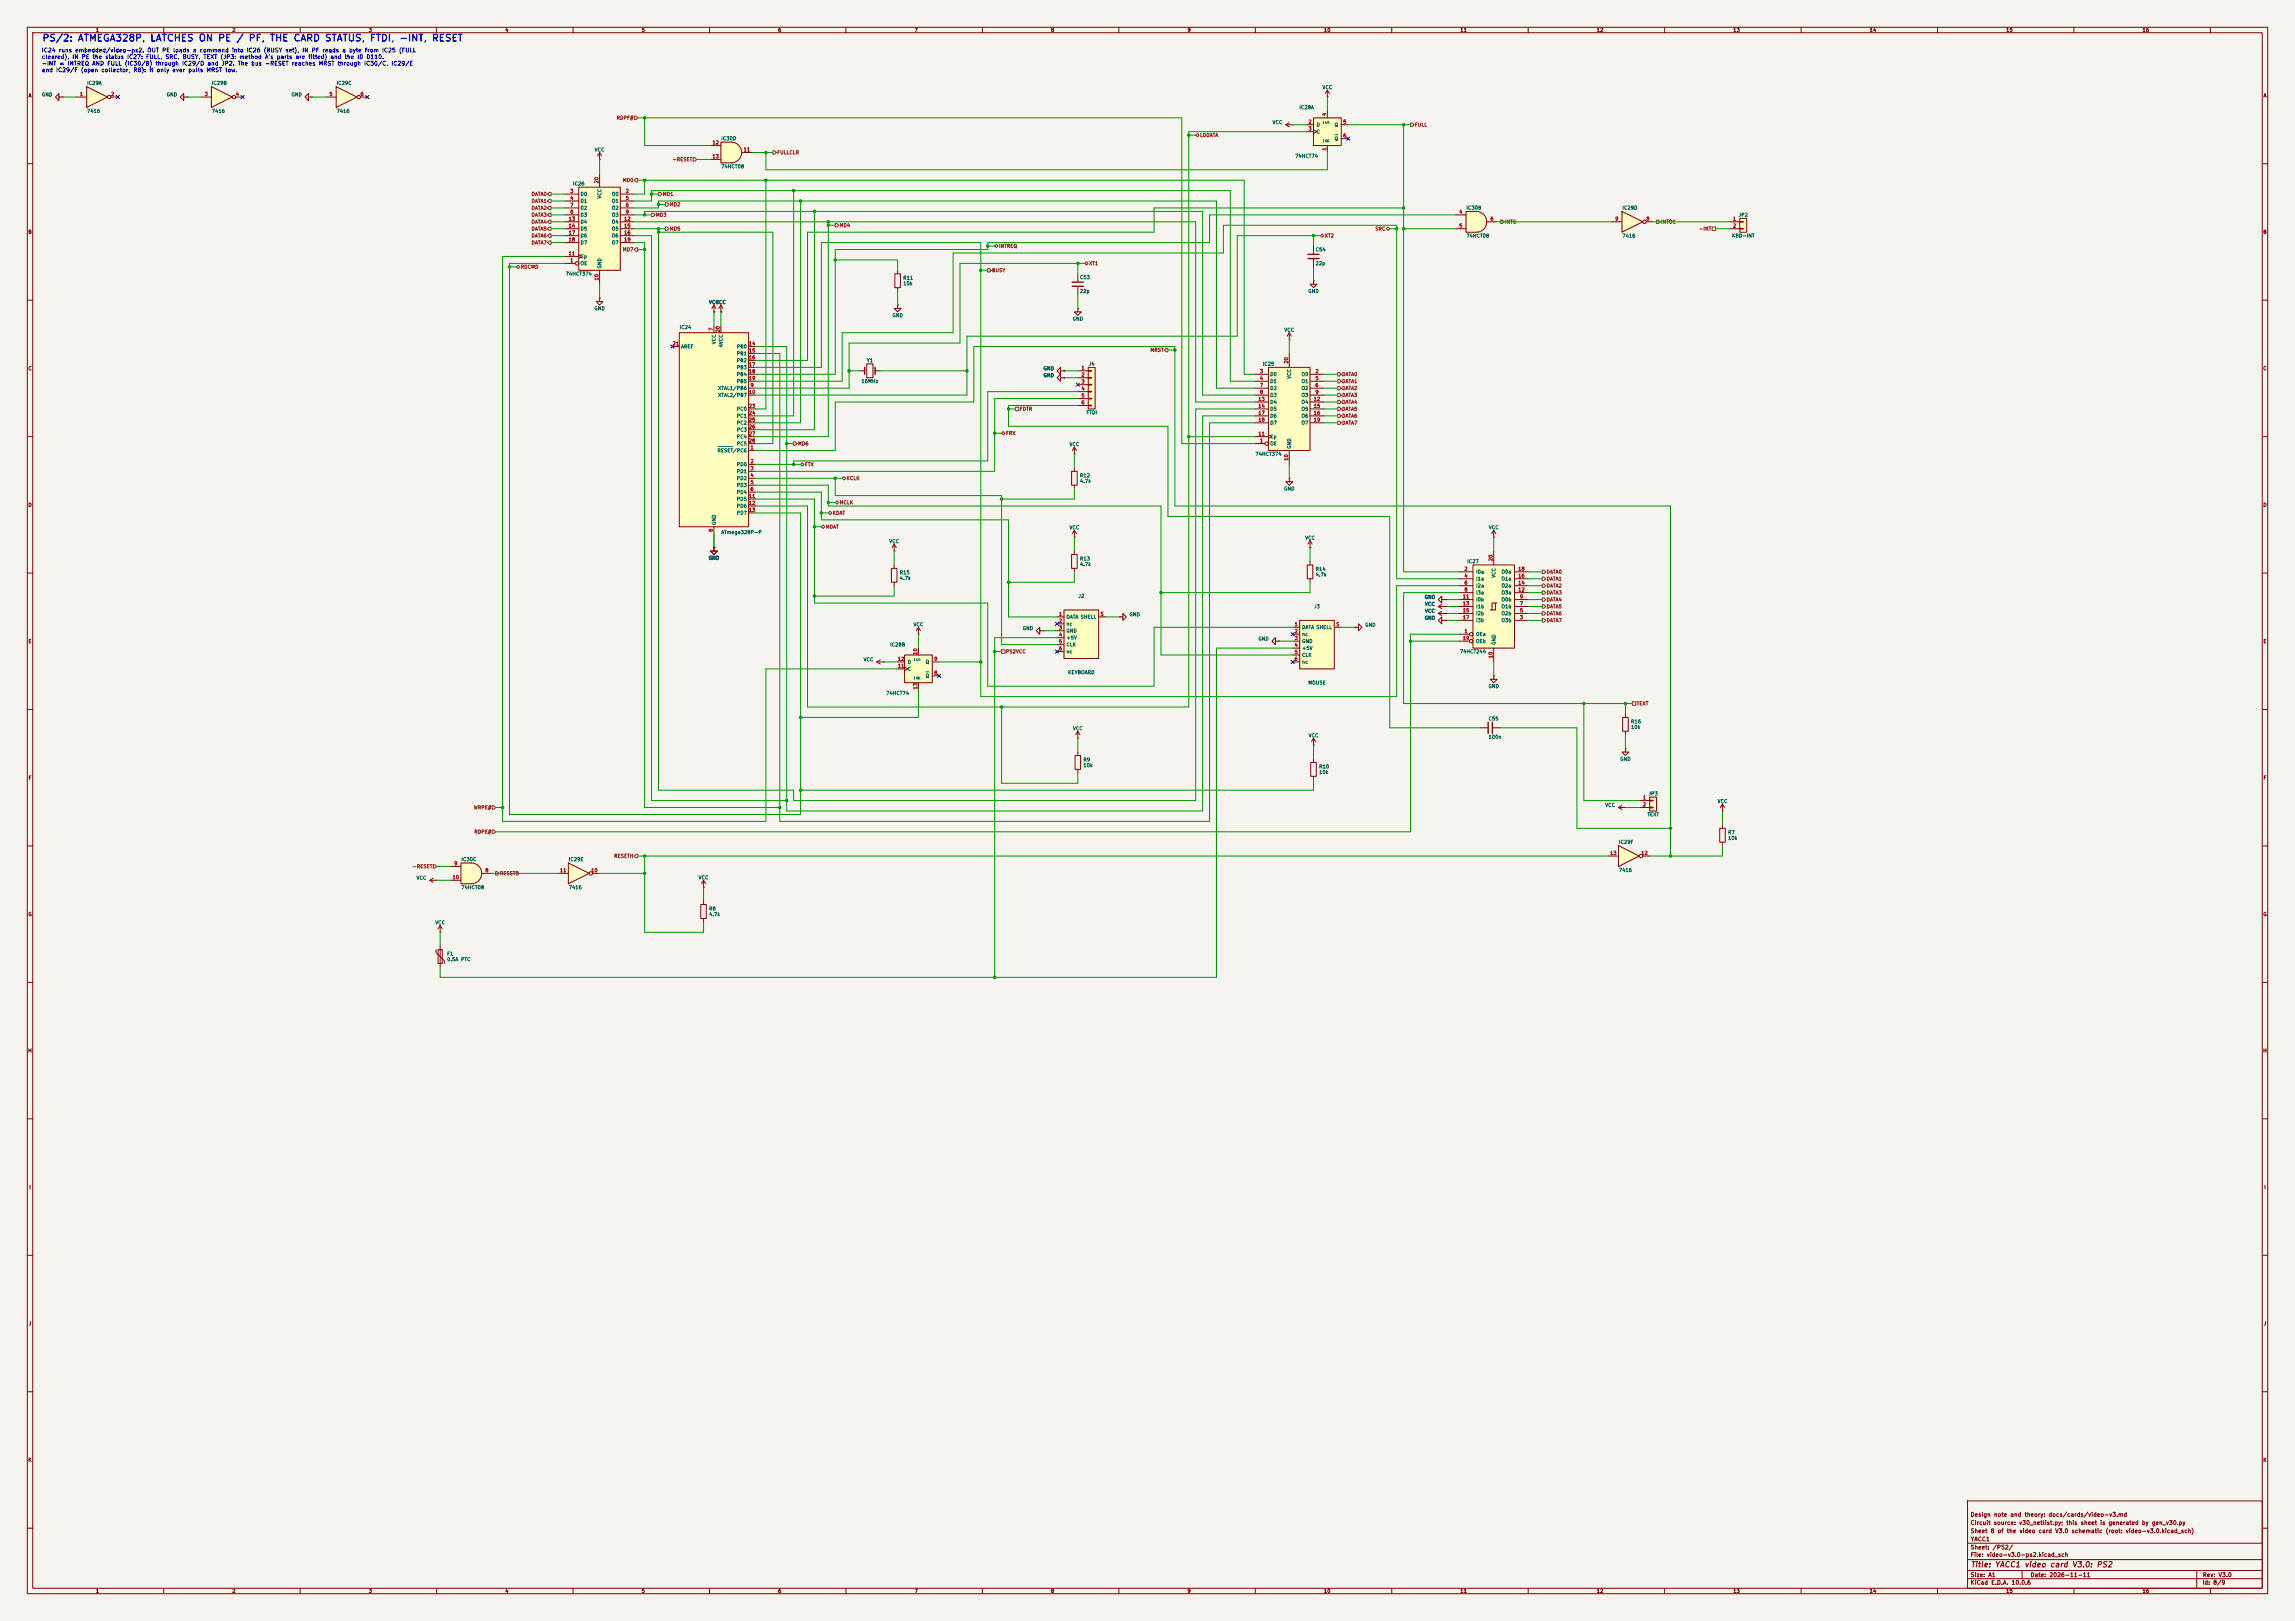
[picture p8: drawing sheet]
<svg xmlns="http://www.w3.org/2000/svg" width="841mm" height="594mm" viewBox="0 0 841 594" stroke-linecap="round" stroke-linejoin="round" font-family="sans-serif">
<defs><g id="words">
<text font-size="2.5" fill="#0000c2" x="15.3" y="15.8">PS/2: ATMEGA328P, LATCHES ON PE / PF, THE CARD STATUS, FTDI, -INT, RESET</text>
<text font-size="2" fill="#840000" x="722" y="574.8">Title: YACC1 video card V3.0: PS2</text>
<g font-size="1.5" fill="#0000c2">
<text x="15.2" y="19.5">IC24 runs embedded/video-ps2. OUT PE loads a command into IC26 (BUSY set), IN PF reads a byte from IC25 (FULL</text>
<text x="15.2" y="22">cleared), IN PE the status IC27: FULL, SRC, BUSY, TEXT (JP3: method A's parts are fitted) and the ID 0110.</text>
<text x="15.2" y="24.4">-INT = INTREQ AND FULL (IC30/B) through IC29/D and JP2. The bus -RESET reaches MRST through IC30/C, IC29/E</text>
<text x="15.2" y="26.8">and IC29/F (open collector, R8): it only ever pulls MRST low.</text>
</g>
<g font-size="1.5" fill="#840000">
<text x="721.9" y="556.1">Design note and theory: docs/cards/video-v3.md</text>
<text x="721.9" y="562.1">Sheet 8 of the video card V3.0 schematic (root: video-v3.0.kicad_sch)</text>
<text x="721.9" y="559.1">Circuit source: v30_netlist.py; this sheet is generated by gen_v30.py</text>
<text x="721.9" y="568.1">Sheet: /PS2/</text>
<text x="722" y="565.1">YACC1</text>
<text x="721.9" y="570.8">File: video-v3.0-ps2.kicad_sch</text>
<text x="721.9" y="581">KiCad E.D.A. 10.0.6</text>
<text x="721.9" y="578.2">Size: A1</text>
<text x="743.9" y="578.2">Date: 2026-11-11</text>
<text x="806.9" y="581">Id: 8/9</text>
<text x="807" y="578.2">Rev: V3.0</text>
</g>
<g font-size="1.3" fill="#840000">
<text x="35" y="12">1</text>
<text x="85" y="12">2</text>
<text x="135" y="12">3</text>
<text x="185" y="12">4</text>
<text x="235" y="12">5</text>
<text x="285" y="12">6</text>
<text x="335" y="12">7</text>
<text x="385" y="12">8</text>
<text x="435" y="12">9</text>
<text x="485" y="12">10</text>
<text x="535" y="12">11</text>
<text x="585" y="12">12</text>
<text x="635" y="12">13</text>
<text x="685" y="12">14</text>
<text x="735" y="12">15</text>
<text x="785" y="12">16</text>
<text x="10.3" y="36">A</text>
<text x="829.3" y="36">A</text>
<text x="10.2" y="86">B</text>
<text x="829.2" y="86">B</text>
<text x="10.2" y="136">C</text>
<text x="829.2" y="136">C</text>
<text x="10.2" y="186">D</text>
<text x="829.2" y="186">D</text>
<text x="10.3" y="236">E</text>
<text x="829.3" y="236">E</text>
<text x="10.3" y="286">F</text>
<text x="829.3" y="286">F</text>
<text x="10.2" y="336">G</text>
<text x="829.2" y="336">G</text>
<text x="10.2" y="386">H</text>
<text x="829.2" y="386">H</text>
<text x="10.6" y="436">I</text>
<text x="829.6" y="436">I</text>
<text x="10.4" y="486">J</text>
<text x="829.4" y="486">J</text>
<text x="10.2" y="536">K</text>
<text x="829.2" y="536">K</text>
<text x="35" y="584">1</text>
<text x="85" y="584">2</text>
<text x="135" y="584">3</text>
<text x="185" y="584">4</text>
<text x="235" y="584">5</text>
<text x="285" y="584">6</text>
<text x="335" y="584">7</text>
<text x="385" y="584">8</text>
<text x="435" y="584">9</text>
<text x="485" y="584">10</text>
<text x="535" y="584">11</text>
<text x="585" y="584">12</text>
<text x="635" y="584">13</text>
<text x="685" y="584">14</text>
<text x="735" y="584">15</text>
<text x="785" y="584">16</text>
</g>
<g font-size="1.3" fill="#006464">
<text x="15.2" y="35.6">GND</text>
<text x="31.7" y="31.4">IC29A</text>
<text x="60.9" y="35.6">GND</text>
<text x="77.5" y="31.4">IC29B</text>
<text x="106.6" y="35.6">GND</text>
<text x="123.2" y="31.4">IC29C</text>
<text x="484.5" y="33">VCC</text>
<text x="31.7" y="41.7">7416</text>
<text x="77.5" y="41.7">7416</text>
<text x="123.2" y="41.7">7416</text>
<text x="476" y="40.3">IC28A</text>
<text x="466.2" y="45.8">VCC</text>
<text x="482.3" y="46.7">D</text>
<text x="487.4" y="45.6" transform="rotate(-90 487.4 45.6)">S</text>
<text x="488.9" y="46.7">Q</text>
<text x="264.1" y="51.7">IC30D</text>
<text x="482.3" y="49.2">C</text>
<text x="487.4" y="52.4" transform="rotate(-90 487.4 52.4)">R</text>
<text x="488.9" y="51.8">Q</text>
<text x="217.8" y="55.8">VCC</text>
<text x="474.5" y="58.1">74HCT74</text>
<text x="264.1" y="62">74HCT08</text>
<text x="209.8" y="68.3">IC26</text>
<text x="212.6" y="72.1">D0</text>
<text x="212.6" y="74.6">D1</text>
<text x="212.6" y="77.2">D2</text>
<text x="220.7" y="72.9" transform="rotate(-90 220.7 72.9)">VCC</text>
<text x="224.1" y="72.1">O0</text>
<text x="224.1" y="74.6">O1</text>
<text x="224.1" y="77.2">O2</text>
<text x="537.2" y="77.1">IC30B</text>
<text x="594.3" y="77.1">IC29D</text>
<text x="212.6" y="79.7">D3</text>
<text x="212.6" y="82.2">D4</text>
<text x="224.1" y="79.7">O3</text>
<text x="224.1" y="82.2">O4</text>
<text x="637" y="79.7">JP2</text>
<text x="212.6" y="84.8">D5</text>
<text x="212.6" y="87.3">D6</text>
<text x="212.6" y="89.9">D7</text>
<text x="224.1" y="84.8">O5</text>
<text x="224.1" y="87.3">O6</text>
<text x="224.1" y="89.9">O7</text>
<text x="537.2" y="87.4">74HCT08</text>
<text x="594.3" y="87.4">7416</text>
<text x="634.5" y="87.3">KBD-INT</text>
<text x="212.6" y="94.9">Cp</text>
<text x="481.9" y="92.4">C54</text>
<text x="207.2" y="101.3">74HCT374</text>
<text x="212.6" y="97.5">OE</text>
<text x="220.7" y="98.6" transform="rotate(-90 220.7 98.6)">GND</text>
<text x="481.9" y="97.5">22p</text>
<text x="330.8" y="102.8">R11</text>
<text x="330.8" y="104.9">10k</text>
<text x="395.6" y="102.6">C53</text>
<text x="395.6" y="107.6">22p</text>
<text x="479.3" y="107.6">GND</text>
<text x="217.6" y="114">GND</text>
<text x="259.7" y="111.7">VCC</text>
<text x="262.2" y="111.7">VCC</text>
<text x="326.9" y="116.5">GND</text>
<text x="392.9" y="117.8">GND</text>
<text x="248.9" y="120.9">IC24</text>
<text x="470.5" y="121.9">VCC</text>
<text x="249.4" y="128">AREF</text>
<text x="262.6" y="126.3" transform="rotate(-90 262.6 126.3)">VCC</text>
<text x="265.1" y="127.4" transform="rotate(-90 265.1 127.4)">AVCC</text>
<text x="269.8" y="128">PB0</text>
<text x="269.8" y="130.5">PB1</text>
<text x="269.8" y="133">PB2</text>
<text x="269.8" y="135.6">PB3</text>
<text x="317.5" y="133">Y1</text>
<text x="382.2" y="136">GND</text>
<text x="398.8" y="134.3">J4</text>
<text x="462.5" y="134.3">IC25</text>
<text x="263" y="143.2">XTAL1/PB6</text>
<text x="269.8" y="138.1">PB4</text>
<text x="269.8" y="140.7">PB5</text>
<text x="315.5" y="140.7">16MHz</text>
<text x="382.2" y="138.5">GND</text>
<text x="465.3" y="138.1">D0</text>
<text x="465.3" y="140.7">D1</text>
<text x="465.3" y="143.2">D2</text>
<text x="473.4" y="139" transform="rotate(-90 473.4 139)">VCC</text>
<text x="476.8" y="138.1">O0</text>
<text x="476.8" y="140.7">O1</text>
<text x="476.8" y="143.2">O2</text>
<text x="263" y="145.7">XTAL2/PB7</text>
<text x="465.3" y="145.7">D3</text>
<text x="465.3" y="148.3">D4</text>
<text x="476.8" y="145.7">O3</text>
<text x="476.8" y="148.3">O4</text>
<text x="269.8" y="150.8">PC0</text>
<text x="269.8" y="153.4">PC1</text>
<text x="269.8" y="155.9">PC2</text>
<text x="398" y="152.1">FTDI</text>
<text x="465.3" y="150.8">D5</text>
<text x="465.3" y="153.4">D6</text>
<text x="465.3" y="155.9">D7</text>
<text x="476.8" y="150.8">O5</text>
<text x="476.8" y="153.4">O6</text>
<text x="476.8" y="155.9">O7</text>
<text x="269.8" y="158.4">PC3</text>
<text x="269.8" y="161">PC4</text>
<text x="465.3" y="161">Cp</text>
<text x="262.8" y="166.1">RESET/PC6</text>
<text x="269.8" y="163.5">PC5</text>
<text x="391.8" y="163.8">VCC</text>
<text x="459.9" y="167.3">74HCT374</text>
<text x="465.3" y="163.5">OE</text>
<text x="473.4" y="164.6" transform="rotate(-90 473.4 164.6)">GND</text>
<text x="269.8" y="171.1">PD0</text>
<text x="269.8" y="173.7">PD1</text>
<text x="269.8" y="176.2">PD2</text>
<text x="269.8" y="178.8">PD3</text>
<text x="395.6" y="175.2">R12</text>
<text x="395.6" y="177.2">4.7k</text>
<text x="269.8" y="181.3">PD4</text>
<text x="269.8" y="183.8">PD5</text>
<text x="470.4" y="180">GND</text>
<text x="269.8" y="186.4">PD6</text>
<text x="269.8" y="188.9">PD7</text>
<text x="262.6" y="192.6" transform="rotate(-90 262.6 192.6)">GND</text>
<text x="264.1" y="196">ATmega328P-P</text>
<text x="391.8" y="194.3">VCC</text>
<text x="545.4" y="194.3">VCC</text>
<text x="325.7" y="199.3">VCC</text>
<text x="478.1" y="198.1">VCC</text>
<text x="259.6" y="205.4">GND</text>
<text x="395.6" y="205.7">R13</text>
<text x="395.6" y="207.7">4.7k</text>
<text x="482" y="209.5">R14</text>
<text x="537.5" y="206.7">IC27</text>
<text x="329.6" y="210.8">R15</text>
<text x="329.6" y="212.8">4.7k</text>
<text x="482" y="211.5">4.7k</text>
<text x="540.7" y="210.5">I0a</text>
<text x="540.7" y="213.1">I1a</text>
<text x="540.7" y="215.6">I2a</text>
<text x="548.3" y="211.9" transform="rotate(-90 548.3 211.9)">VCC</text>
<text x="550.1" y="215.6">O2a</text>
<text x="550.1" y="213.1">O1a</text>
<text x="550.1" y="210.5">O0a</text>
<text x="395" y="219.4">J2</text>
<text x="521.9" y="219.8">GND</text>
<text x="540.7" y="218.1">I3a</text>
<text x="540.7" y="220.7">I0b</text>
<text x="550.1" y="220.7">O0b</text>
<text x="550.1" y="218.1">O3a</text>
<text x="390.6" y="227">DATA SHELL</text>
<text x="413.7" y="226.1">GND</text>
<text x="481.4" y="223.2">J3</text>
<text x="521.9" y="227.4">GND</text>
<text x="522" y="222.3">VCC</text>
<text x="522" y="224.9">VCC</text>
<text x="540.7" y="223.2">I1b</text>
<text x="540.7" y="225.8">I2b</text>
<text x="550.1" y="225.8">O2b</text>
<text x="550.1" y="223.2">O1b</text>
<text x="334.6" y="229.8">VCC</text>
<text x="374.6" y="231.2">GND</text>
<text x="390.6" y="229.6">nc</text>
<text x="390.6" y="232.1">GND</text>
<text x="477" y="230.8">DATA SHELL</text>
<text x="477" y="233.4">nc</text>
<text x="500.1" y="229.9">GND</text>
<text x="540.7" y="233.4">OEa</text>
<text x="540.7" y="228.3">I3b</text>
<text x="550.1" y="228.3">O3b</text>
<text x="326" y="237.2">IC28B</text>
<text x="390.6" y="234.6">+5V</text>
<text x="390.6" y="237.2">CLK</text>
<text x="390.6" y="239.7">nc</text>
<text x="461" y="235">GND</text>
<text x="477" y="235.9">GND</text>
<text x="477" y="238.5">+5V</text>
<text x="534.8" y="239.7">74HCT244</text>
<text x="540.7" y="235.9">OEb</text>
<text x="548.3" y="236.5" transform="rotate(-90 548.3 236.5)">GND</text>
<text x="316.3" y="242.6">VCC</text>
<text x="332.5" y="243.5">D</text>
<text x="337.5" y="242.5" transform="rotate(-90 337.5 242.5)">S</text>
<text x="339.1" y="243.5">Q</text>
<text x="477" y="241">CLK</text>
<text x="477" y="243.5">nc</text>
<text x="332.5" y="246.1">C</text>
<text x="337.5" y="249.2" transform="rotate(-90 337.5 249.2)">R</text>
<text x="339.1" y="248.6">Q</text>
<text x="391.2" y="247.3">KEYBOARD</text>
<text x="479.2" y="251.2">MOUSE</text>
<text x="324.6" y="255">74HCT74</text>
<text x="545.3" y="252.4">GND</text>
<text x="393" y="267.9">VCC</text>
<text x="545.3" y="264.3">C55</text>
<text x="597.5" y="265.4">R16</text>
<text x="597.5" y="267.4">10k</text>
<text x="479.4" y="270.5">VCC</text>
<text x="545.3" y="271">100n</text>
<text x="396.9" y="279.3">R9</text>
<text x="396.9" y="281.4">10k</text>
<text x="483.2" y="281.9">R10</text>
<text x="593.6" y="279.1">GND</text>
<text x="483.2" y="283.9">10k</text>
<text x="603.9" y="291.8">JP3</text>
<text x="588.1" y="296">VCC</text>
<text x="603.5" y="299.4">TEXT</text>
<text x="629.2" y="294.6">VCC</text>
<text x="593.1" y="309.5">IC29F</text>
<text x="633.1" y="306">R7</text>
<text x="633.1" y="308.1">10k</text>
<text x="168.9" y="315.9">IC30C</text>
<text x="208.3" y="315.9">IC29E</text>
<text x="152.5" y="322.6">VCC</text>
<text x="255.9" y="322.5">VCC</text>
<text x="593.1" y="319.8">7416</text>
<text x="168.9" y="326.1">74HCT08</text>
<text x="208.3" y="326.1">7416</text>
<text x="259.7" y="333.9">R8</text>
<text x="259.7" y="336">4.7k</text>
<text x="159.3" y="339">VCC</text>
<text x="163.7" y="350.5">F1</text>
<text x="163.7" y="352.5">0.5A PTC</text>
</g>
<g font-size="1.3" fill="#a90000">
<text x="29.1" y="35.4">1</text>
<text x="40.5" y="35.4">2</text>
<text x="74.8" y="35.4">3</text>
<text x="86.3" y="35.4">4</text>
<text x="120.6" y="35.4">5</text>
<text x="132" y="35.4">6</text>
<text x="479.3" y="45.6">2</text>
<text x="486.3" y="42.6" transform="rotate(-90 486.3 42.6)">4</text>
<text x="492" y="45.6">5</text>
<text x="260.9" y="53.2">12</text>
<text x="479.3" y="48.1">3</text>
<text x="492" y="50.7">6</text>
<text x="260.9" y="58.3">13</text>
<text x="272.3" y="55.7">11</text>
<text x="486.3" y="55.3" transform="rotate(-90 486.3 55.3)">1</text>
<text x="208.8" y="71">3</text>
<text x="219.6" y="67.4" transform="rotate(-90 219.6 67.4)">20</text>
<text x="229.1" y="71">2</text>
<text x="208.8" y="73.5">4</text>
<text x="208.8" y="76.1">7</text>
<text x="229.1" y="73.5">5</text>
<text x="229.1" y="76.1">6</text>
<text x="208.2" y="81.1">13</text>
<text x="208.2" y="83.7">14</text>
<text x="208.8" y="78.6">8</text>
<text x="228.5" y="81.1">12</text>
<text x="228.5" y="83.7">15</text>
<text x="229.1" y="78.6">9</text>
<text x="534.6" y="78.6">4</text>
<text x="534.6" y="83.7">5</text>
<text x="546" y="81.1">6</text>
<text x="591.7" y="81.1">9</text>
<text x="603.2" y="81.1">8</text>
<text x="634.9" y="81.1">1</text>
<text x="634.9" y="83.7">2</text>
<text x="208.2" y="86.2">17</text>
<text x="208.2" y="88.8">18</text>
<text x="228.5" y="86.2">16</text>
<text x="228.5" y="88.8">19</text>
<text x="208.2" y="93.8">11</text>
<text x="208.8" y="96.4">1</text>
<text x="219.6" y="102.9" transform="rotate(-90 219.6 102.9)">10</text>
<text x="261.5" y="121.4" transform="rotate(-90 261.5 121.4)">7</text>
<text x="264" y="122" transform="rotate(-90 264 122)">20</text>
<text x="246.3" y="126.9">21</text>
<text x="274.3" y="126.9">14</text>
<text x="274.3" y="129.4">15</text>
<text x="274.3" y="131.9">16</text>
<text x="274.3" y="134.5">17</text>
<text x="274.3" y="137">18</text>
<text x="396.1" y="135.8">1</text>
<text x="461.5" y="137">3</text>
<text x="472.3" y="133.4" transform="rotate(-90 472.3 133.4)">20</text>
<text x="481.9" y="137">2</text>
<text x="274.3" y="139.6">19</text>
<text x="274.9" y="142.1">9</text>
<text x="396.1" y="138.3">2</text>
<text x="396.1" y="140.8">3</text>
<text x="396.1" y="143.4">4</text>
<text x="461.5" y="139.6">4</text>
<text x="461.5" y="142.1">7</text>
<text x="481.9" y="139.6">5</text>
<text x="481.9" y="142.1">6</text>
<text x="274.3" y="144.6">10</text>
<text x="274.3" y="149.7">23</text>
<text x="396.1" y="145.9">5</text>
<text x="396.1" y="148.5">6</text>
<text x="460.9" y="147.2">13</text>
<text x="460.9" y="149.7">14</text>
<text x="461.5" y="144.6">8</text>
<text x="481.3" y="147.2">12</text>
<text x="481.3" y="149.7">15</text>
<text x="481.9" y="144.6">9</text>
<text x="274.3" y="152.3">24</text>
<text x="274.3" y="154.8">25</text>
<text x="460.9" y="152.3">17</text>
<text x="460.9" y="154.8">18</text>
<text x="481.3" y="152.3">16</text>
<text x="481.3" y="154.8">19</text>
<text x="274.3" y="157.3">26</text>
<text x="274.3" y="159.9">27</text>
<text x="460.9" y="159.9">11</text>
<text x="274.3" y="162.4">28</text>
<text x="274.9" y="165">1</text>
<text x="461.5" y="162.4">1</text>
<text x="274.9" y="170">2</text>
<text x="274.9" y="172.6">3</text>
<text x="472.3" y="169" transform="rotate(-90 472.3 169)">10</text>
<text x="274.9" y="175.1">4</text>
<text x="274.9" y="177.7">5</text>
<text x="274.3" y="182.7">11</text>
<text x="274.3" y="185.3">12</text>
<text x="274.9" y="180.2">6</text>
<text x="274.3" y="187.8">13</text>
<text x="261.5" y="195" transform="rotate(-90 261.5 195)">8</text>
<text x="536.5" y="209.4">2</text>
<text x="547.2" y="205.8" transform="rotate(-90 547.2 205.8)">20</text>
<text x="556.2" y="209.4">18</text>
<text x="536.5" y="212">4</text>
<text x="536.5" y="214.5">6</text>
<text x="556.2" y="214.5">14</text>
<text x="556.2" y="212">16</text>
<text x="535.9" y="219.6">11</text>
<text x="536.5" y="217">8</text>
<text x="556.2" y="217">12</text>
<text x="556.8" y="219.6">9</text>
<text x="387.9" y="225.9">1</text>
<text x="403.1" y="225.9">S</text>
<text x="535.9" y="222.1">13</text>
<text x="535.9" y="224.7">15</text>
<text x="535.9" y="227.2">17</text>
<text x="556.8" y="227.2">3</text>
<text x="556.8" y="224.7">5</text>
<text x="556.8" y="222.1">7</text>
<text x="387.9" y="228.5">2</text>
<text x="387.9" y="231">3</text>
<text x="387.9" y="233.5">4</text>
<text x="474.2" y="229.7">1</text>
<text x="474.2" y="232.3">2</text>
<text x="489.5" y="229.7">S</text>
<text x="536.5" y="232.3">1</text>
<text x="387.9" y="236.1">5</text>
<text x="387.9" y="238.6">6</text>
<text x="474.2" y="234.8">3</text>
<text x="474.2" y="237.4">4</text>
<text x="474.2" y="239.9">5</text>
<text x="535.9" y="234.8">19</text>
<text x="328.9" y="245">11</text>
<text x="328.9" y="242.4">12</text>
<text x="336.4" y="240.1" transform="rotate(-90 336.4 240.1)">10</text>
<text x="342.2" y="242.4">9</text>
<text x="474.2" y="242.4">6</text>
<text x="547.2" y="241.4" transform="rotate(-90 547.2 241.4)">10</text>
<text x="342.2" y="247.5">8</text>
<text x="336.4" y="252.8" transform="rotate(-90 336.4 252.8)">13</text>
<text x="601.9" y="293.2">1</text>
<text x="601.9" y="295.8">2</text>
<text x="166.3" y="317.4">9</text>
<text x="589.8" y="313.6">13</text>
<text x="601.3" y="313.6">12</text>
<text x="165.7" y="322.4">10</text>
<text x="177.7" y="319.9">8</text>
<text x="205" y="319.9">11</text>
<text x="216.5" y="319.9">10</text>
</g>
<g font-size="1.3" fill="#725600">
<text x="225.8" y="44.1">RDPF#</text>
<text x="518.3" y="46.7">FULL</text>
<text x="439.6" y="50.5">LDDATA</text>
<text x="246.3" y="59.4">-RESET</text>
<text x="284.6" y="56.8">FULLCLR</text>
<text x="228.1" y="67">MD0</text>
<text x="194.6" y="72.1">DATA0</text>
<text x="194.6" y="77.2">DATA2</text>
<text x="194.6" y="74.6">DATA1</text>
<text x="242.7" y="72.1">MD1</text>
<text x="245.3" y="75.9">MD2</text>
<text x="194.6" y="82.2">DATA4</text>
<text x="194.6" y="79.7">DATA3</text>
<text x="240.2" y="79.7">MD3</text>
<text x="307.5" y="83.5">MD4</text>
<text x="551.3" y="82.2">INTG</text>
<text x="608.5" y="82.2">INTOC</text>
<text x="194.6" y="89.9">DATA7</text>
<text x="194.6" y="87.3">DATA6</text>
<text x="194.6" y="84.8">DATA5</text>
<text x="245.3" y="84.8">MD5</text>
<text x="485.3" y="87.3">XT2</text>
<text x="503.8" y="84.8">SRC</text>
<text x="622.5" y="84.8">-INT</text>
<text x="228.1" y="92.4">MD7</text>
<text x="365.9" y="91.1">INTREQ</text>
<text x="190.7" y="98.8">RDCMD</text>
<text x="363.4" y="100">BUSY</text>
<text x="398.9" y="97.5">XT1</text>
<text x="421.4" y="129.2">MRST</text>
<text x="491.7" y="140.7">DATA1</text>
<text x="491.7" y="138.1">DATA0</text>
<text x="491.7" y="143.2">DATA2</text>
<text x="491.7" y="148.3">DATA4</text>
<text x="491.7" y="145.7">DATA3</text>
<text x="373.5" y="150.8">FDTR</text>
<text x="491.7" y="155.9">DATA7</text>
<text x="491.7" y="153.4">DATA6</text>
<text x="491.7" y="150.8">DATA5</text>
<text x="368.5" y="159.7">FRX</text>
<text x="292.3" y="163.5">MD6</text>
<text x="294.8" y="171.1">FTX</text>
<text x="310" y="176.2">KCLK</text>
<text x="307.5" y="185.1">MCLK</text>
<text x="305" y="188.9">KDAT</text>
<text x="302.4" y="194">MDAT</text>
<text x="566.6" y="210.5">DATA0</text>
<text x="566.6" y="213.1">DATA1</text>
<text x="566.6" y="215.6">DATA2</text>
<text x="566.6" y="220.7">DATA4</text>
<text x="566.6" y="218.1">DATA3</text>
<text x="566.6" y="223.2">DATA5</text>
<text x="566.6" y="225.8">DATA6</text>
<text x="566.6" y="228.3">DATA7</text>
<text x="368.5" y="239.7">PS2VCC</text>
<text x="599.6" y="258.8">TEXT</text>
<text x="173.5" y="296.9">WRPE#</text>
<text x="173.7" y="305.8">RDPE#</text>
<text x="224.9" y="314.7">RESETH</text>
<text x="151" y="318.5">-RESET</text>
<text x="183" y="321">RESETB</text>
</g>
</g></defs>
<path d="M0 0h841v594h-841z" fill="#f5f4ef" stroke="#f5f4ef" stroke-width=".37"/>
<g fill="none" stroke="#840000" stroke-width=".37">
<path d="M10 10h821v574h-821zM12 12h817v570h-817zM60 10v2M110 10v2M160 10v2M210 10v2M260 10v2M310 10v2M360 10v2M410 10v2M460 10v2M510 10v2"/>
<path d="M560 10v2M610 10v2M660 10v2M710 10v2M760 10v2M810 10v2M67.3 35.6v-1.3l-1.3 1.3 1.3 1.2v-1.2h1.3M68.6 35.6h.1M10 60h2M829 60h2M481.3 90.2v2.8M481.3 95v2.8"/>
<path d="M10 110h2M481.3 102.9v1.2h1.3l-1.3 1.3-1.2-1.3h1.2M481.3 102.9h.1M829 110h2M10 160h2M829 160h2M10 210h2M829 210h2M10 260h2M829 260h2M10 310h2M829 310h2"/>
<path d="M10 360h2M829 360h2M10 410h2M829 410h2M10 460h2M829 460h2M10 510h2M829 510h2M10 560h2M721 550h108v32h-108zM829 560h2M721 578.5h108"/>
<path d="M721 575.5h108M721 571.5h108M721 565.5h108M741 575.5v3M805 575.5v6.5M60 582v2M110 582v2M160 582v2M210 582v2M260 582v2M310 582v2M360 582v2"/>
<path d="M410 582v2M460 582v2M510 582v2M560 582v2M610 582v2M660 582v2M710 582v2M760 582v2M810 582v2"/>
</g>
<path d="M479.3 93.2h4.1M479.3 94.7h4.1" fill="none" stroke="#840000" stroke-width=".51"/>
<path d="M331.5 240h10.1v10.2h-10.1z" fill="#ffffc2"/>
<g fill="none" stroke="#840000" stroke-width=".37">
<path d="M327.7 199.4l-.8 1.3M327.7 199.4l.7 1.3M327.7 199.4v2.5M326.6 208.3h2.1v5.1h-2.1zM327.7 201.9h.1M327.7 207v1.3M327.7 213.4v1.2M336.5 237.5v2.5M321.3 242.6h2.5M321.3 242.6l1.3 .7M322.6 241.8l-1.3 .8M323.8 242.6h.1"/>
<path d="M328.9 242.6h2.6M328.9 245.1h2.6M331.5 240h10.1v10.2h-10.1zM331.5 244.5l1.2 .6-1.2 .6M336.5 250.2v2.5M341.6 247.6h2.6M341.6 242.6h2.6"/>
</g>
<path d="M335.1 241.3v.9M335.1 247.9v1M339.3 246.2h1.1" fill="none" stroke="#006464" stroke-width=".37"/>
<path d="M248.9 121.9h25.4v71.1h-25.4z" fill="#ffffc2"/>
<g fill="none" stroke="#840000" stroke-width=".37">
<path d="M219.7 58.4h.1M219.7 55.9l-.8 1.2M219.7 55.9l.8 1.2M219.7 55.9v2.5M219.7 109.2v1.3h1.3l-1.3 1.3-1.3-1.3h1.3M219.7 109.2h.1M261.6 114.3h.1M261.6 111.8v2.5M261.6 119.4v2.5M261.6 111.8l-.7 1.2M261.6 111.8l.8 1.2M264.2 114.3h.1"/>
<path d="M264.2 111.8v2.5M264.2 119.4v2.5M264.2 111.8l-.8 1.2M264.2 111.8l.7 1.2M246.4 127h2.5M248.9 121.9h25.4v71.1h-25.4zM274.3 127h2.6M274.3 129.5h2.6M274.3 132.1h2.6M274.3 134.6h2.6M274.3 137.2h2.6M274.3 139.7h2.6"/>
<path d="M274.3 142.2h2.6M274.3 144.8h2.6M274.3 149.9h2.6M274.3 152.4h2.6M274.3 154.9h2.6M274.3 157.5h2.6M274.3 165.1h2.6M274.3 170.2h2.6M274.3 172.7h2.6M274.3 175.3h2.6M274.3 177.8h2.6M274.3 160h2.6"/>
<path d="M274.3 162.6h2.6M261.6 193v2.6M274.3 180.3h2.6M274.3 182.9h2.6M274.3 185.4h2.6M274.3 188h2.6M261.6 200.7v1.2h1.3l-1.3 1.3-1.3-1.3h1.3M261.6 200.7h.1"/>
</g>
<path d="M263 163.6h5.5" fill="none" stroke="#006464" stroke-width=".37"/>
<path d="M212.1 68.6h15.2v30.5h-15.2z" fill="#ffffc2"/>
<g fill="none" stroke="#840000" stroke-width=".37">
<path d="M207 71.1h5.1M207 73.7h5.1M207 76.2h5.1M207 78.7h5.1M212.1 68.6h15.2v30.5h-15.2zM219.7 63.5v5.1M227.3 71.1h5.1M227.3 73.7h5.1M227.3 76.2h5.1M227.3 78.7h5.1M207 96.5h3.8M207 94h5.1"/>
<path d="M207 81.3h5.1M207 83.8h5.1M207 86.4h5.1M207 88.9h5.1M212.1 93.3l1.3 .7-1.3 .6M219.7 99.1v5M227.3 81.3h5.1M227.3 83.8h5.1M227.3 86.4h5.1M227.3 88.9h5.1M328.9 99.1v1.2M327.9 100.3h2v5.1h-2z"/>
<path d="M328.9 105.4v1.3M315 135.9h1.9M317.6 133.3h2.3v5.1h-2.3zM320.7 135.9h1.9"/>
<circle cx="211.5" cy="96.5" r=".63"/>
</g>
<path d="M316.9 134.6v2.6M320.7 134.6v2.6" fill="none" stroke="#840000" stroke-width=".51"/>
<path d="M208.3 316.2l7.6 3.8-7.6 3.8z" fill="#ffffc2"/>
<g fill="none" stroke="#840000" stroke-width=".37">
<path d="M486.4 35.6h.1M486.4 33l-.8 1.3M486.4 33l.8 1.3M486.4 33v2.6M328.9 111.8v1.2h1.3l-1.3 1.3-1.2-1.3h1.2M328.9 111.8h.1M208.3 316.2l7.6 3.8-7.6 3.8zM204.5 320h3.8M217.2 320h2.5"/>
<circle cx="216.5" cy="320" r=".63"/>
</g>
<path d="M481.3 43.2h10.2v10.1h-10.2z" fill="#ffffc2"/>
<path d="M478.8 45.7h2.5M478.8 48.3h2.5M481.3 43.2h10.2v10.1h-10.2zM481.3 47.6l1.3 .7-1.3 .6M486.4 40.6v2.6M486.4 53.3v2.6M491.5 45.7h2.5M491.5 50.8h2.5M159.8 348v1l3 3v1.1M160.5 348h1.6v5.1h-1.6zM161.3 346.7v7.6" fill="none" stroke="#840000" stroke-width=".37"/>
<path d="M485 44.4v1M485 51.1v1M489.2 49.3h1" fill="none" stroke="#006464" stroke-width=".37"/>
<path d="M77.5 31.7l7.6 3.9-7.6 3.8z" fill="#ffffc2"/>
<g fill="none" stroke="#840000" stroke-width=".37">
<path d="M73.7 35.6h3.8M77.5 31.7l7.6 3.9-7.6 3.8zM86.4 35.6h2.5M113 35.6v-1.3l-1.2 1.3 1.2 1.2v-1.2h1.3M114.3 35.6h.1"/>
<circle cx="85.7" cy="35.6" r=".63"/>
</g>
<path d="M31.7 31.7l7.7 3.9-7.7 3.8z" fill="#ffffc2"/>
<g fill="none" stroke="#840000" stroke-width=".37">
<path d="M27.9 35.6h3.8M31.7 31.7l7.7 3.9-7.7 3.8zM40.6 35.6h2.6"/>
<circle cx="40" cy="35.6" r=".63"/>
</g>
<path d="M123.2 31.7l7.6 3.9-7.6 3.8z" fill="#ffffc2"/>
<g fill="none" stroke="#840000" stroke-width=".37">
<path d="M21.6 35.6v-1.3l-1.3 1.3 1.3 1.2v-1.2h1.3M22.9 35.6h.1M119.4 35.6h3.8M123.2 31.7l7.6 3.9-7.6 3.8zM132.1 35.6h2.5"/>
<circle cx="131.4" cy="35.6" r=".63"/>
</g>
<path d="M637.5 80h2.6v5.1h-2.6z" fill="#ffffc2"/>
<path d="M633.7 81.3h3.8M633.7 83.8h3.8M637.5 80h2.6v5.1h-2.6zM637.5 81.2h1.3v.2h-1.3zM637.5 83.7h1.3v.2h-1.3z" fill="none" stroke="#840000" stroke-width=".37"/>
<path d="M464.8 134.6h15.3v30.5h-15.3z" fill="#ffffc2"/>
<g fill="none" stroke="#840000" stroke-width=".37">
<path d="M459.7 137.2h5.1M459.7 139.7h5.1M464.8 134.6h15.3v30.5h-15.3zM472.4 129.5v5.1M480.1 137.2h5M480.1 139.7h5M459.7 142.2h5.1M459.7 144.8h5.1M459.7 147.3h5.1M459.7 149.9h5.1M459.7 152.4h5.1M459.7 154.9h5.1"/>
<path d="M464.8 159.4l1.3 .6-1.3 .7M480.1 142.2h5M480.1 144.8h5M480.1 147.3h5M480.1 149.9h5M480.1 152.4h5M480.1 154.9h5M459.7 162.6h3.8M459.7 160h5.1M472.4 165.1v5.1M547.4 196.8h.1M547.4 194.3l-.8 1.3"/>
<path d="M547.4 194.3l.7 1.3M547.4 194.3v2.5"/>
<circle cx="464.2" cy="162.6" r=".63"/>
</g>
<path d="M594.4 77.5l7.6 3.8-7.6 3.8z" fill="#ffffc2"/>
<g fill="none" stroke="#840000" stroke-width=".37">
<path d="M594.4 77.5l7.6 3.8-7.6 3.8zM590.5 81.3h3.9M603.2 81.3h2.6"/>
<circle cx="602.6" cy="81.3" r=".63"/>
</g>
<path d="M541 77.5a3.8 3.8 0 0 1 3.8 3.8 3.8 3.8 0 0 1-3.8 3.8z" fill="#ffffc2" stroke="#ffffc2" stroke-width=".37"/>
<path d="M537.2 77.5h3.8v7.6h-3.8z" fill="#ffffc2"/>
<g fill="none" stroke="#840000" stroke-width=".37">
<path d="M533.4 78.7h3.8M537.2 77.5h3.8a3.8 3.8 0 0 1 3.8 3.8 3.8 3.8 0 0 1-3.8 3.8h-3.8zM533.4 83.8h3.8M544.8 81.3h3.8M595.6 274.3v1.3h1.3l-1.3 1.3-1.2-1.3h1.2M595.6 274.3h.1M593.1 295.9l1.3 .8M593.1 295.9h2.5M594.4 295.1l-1.3 .8M595.6 295.9h.1M631.2 297.2h.1M631.2 294.6v2.6"/>
<path d="M631.2 294.6l-.8 1.3M631.2 294.6l.8 1.3M630.2 303.5h2v5.1h-2zM631.2 302.3v1.2M631.2 308.6v1.3M161.3 339.1l-.8 1.3M161.3 339.1l.8 1.3M161.3 339.1v2.5M161.3 341.6h.1"/>
</g>
<path d="M172.7 316.2a3.8 3.8 0 0 1 3.8 3.8 3.8 3.8 0 0 1-3.8 3.8z" fill="#ffffc2" stroke="#ffffc2" stroke-width=".37"/>
<path d="M168.9 316.2h3.8v7.6h-3.8z" fill="#ffffc2"/>
<path d="M165.1 317.5h3.8M168.9 316.2h3.8a3.8 3.8 0 0 1 3.8 3.8 3.8 3.8 0 0 1-3.8 3.8h-3.8zM165.1 322.6h3.8M176.5 320h3.8" fill="none" stroke="#840000" stroke-width=".37"/>
<path d="M593.1 309.9l7.6 3.8-7.6 3.8z" fill="#ffffc2"/>
<g fill="none" stroke="#840000" stroke-width=".37">
<path d="M594.6 262.9h2v5.1h-2zM595.6 261.6v1.3M595.6 268v1.2M589.3 313.7h3.8M593.1 309.9l7.6 3.8-7.6 3.8zM602 313.7h2.5M157.5 322.6l1.2 .7M157.5 322.6h2.5M158.7 321.8l-1.2 .8M160 322.6h.1"/>
<circle cx="601.3" cy="313.7" r=".63"/>
</g>
<path d="M604.5 292.1h2.6v5.1h-2.6z" fill="#ffffc2"/>
<path d="M393.7 196.8h.1M393.7 194.3l-.8 1.3M393.7 194.3l.8 1.3M393.7 194.3v2.5M600.7 293.4h3.8M600.7 295.9h3.8M604.5 292.1h2.6v5.1h-2.6zM604.5 293.2h1.3v.3h-1.3zM604.5 295.8h1.3v.2h-1.3z" fill="none" stroke="#840000" stroke-width=".37"/>
<path d="M389.9 223.5h12.7v17.8h-12.7z" fill="#ffffc2"/>
<g fill="none" stroke="#840000" stroke-width=".37">
<path d="M392.7 172.7h2v5.1h-2zM393.7 166.4h.1M393.7 163.8v2.6M393.7 171.4v1.3M393.7 177.8v1.3M393.7 163.8l-.8 1.3M393.7 163.8l.8 1.3M472.4 175.3v1.2h1.3l-1.3 1.3-1.2-1.3h1.2M472.4 175.3h.1M480.1 198.1l-.8 1.3M480.1 198.1l.7 1.3M480.1 198.1v2.6"/>
<path d="M392.7 203.2h2v5.1h-2zM393.7 201.9v1.3M393.7 208.3v1.2M480.1 200.7h.1M381 231.1v-1.2l-1.3 1.2 1.3 1.3v-1.3h1.3M382.3 231.1h.1M387.3 226.1h2.6M387.3 228.6h2.6M387.3 231.1h2.6M387.3 233.7h2.6M387.3 236.2h2.6M387.3 238.8h2.6"/>
<path d="M389.9 223.5h12.7v17.8h-12.7zM402.6 226.1h2.5M410.2 226.1h1.3v-1.3l1.2 1.3-1.2 1.2v-1.2M410.2 226.1h.1M467.4 234.9v-1.2l-1.3 1.2 1.3 1.3v-1.3h1.2M468.6 234.9h.1M394 276.9h2v5h-2zM395 270.5h.1M395 268l-.8 1.2M395 268l.7 1.2M395 268v2.5M395 275.6v1.3"/>
<path d="M395 281.9v1.3M256.8 331.5h2v5h-2zM257.8 325.1h.1M257.8 322.6v2.5M257.8 330.2v1.3M257.8 336.5v1.3M257.8 322.6l-.8 1.2M257.8 322.6l.8 1.2"/>
</g>
<path d="M476.2 227.3h12.7v17.8h-12.7z" fill="#ffffc2"/>
<g fill="none" stroke="#840000" stroke-width=".37">
<path d="M479 207h2.1v5.1h-2.1zM480.1 205.7v1.3M480.1 212.1v1.3M473.7 229.9h2.5M473.7 232.4h2.5M473.7 234.9h2.5M473.7 237.5h2.5M476.2 227.3h12.7v17.8h-12.7zM488.9 229.9h2.6M496.6 229.9h1.2v-1.3l1.3 1.3-1.3 1.2v-1.2M496.6 229.9h.1M473.7 240h2.5"/>
<path d="M473.7 242.6h2.5M547.4 247.6v1.3h1.2l-1.2 1.3-1.3-1.3h1.3M547.4 247.6h.1M480.3 279.4h2v5.1h-2zM481.3 273h.1M481.3 270.5l-.7 1.3M481.3 270.5l.8 1.3M481.3 270.5v2.5M481.3 278.1v1.3M542.3 266.7h2.8M547.1 266.7h2.8M481.3 284.5v1.2"/>
</g>
<path d="M545.3 264.7v4M546.9 264.7v4" fill="none" stroke="#840000" stroke-width=".51"/>
<path d="M539.7 207h15.3v30.5h-15.3z" fill="#ffffc2"/>
<g fill="none" stroke="#840000" stroke-width=".37">
<path d="M388.6 138.4v-1.2l-1.3 1.2 1.3 1.3v-1.3h1.3M389.9 138.4h.1M534.7 209.5h5M534.7 212.1h5M534.7 214.6h5M534.7 217.2h5M534.7 219.7h5M539.7 207h15.3v30.5h-15.3zM547.4 201.9v5.1M555 209.5h5.1M555 212.1h5.1M555 214.6h5.1"/>
<path d="M555 217.2h5.1M555 219.7h5.1M534.7 232.4h3.8M534.7 227.3h5M534.7 224.8h5M534.7 222.2h5M534.7 234.9h3.8M547.4 237.5v5.1M548 221h-1.3v2.5M548.6 221h-.6v2.5h-1.9M555 227.3h5.1M555 224.8h5.1"/>
<path d="M555 222.2h5.1"/>
<circle cx="539.1" cy="232.4" r=".63"/>
<circle cx="539.1" cy="234.9" r=".63"/>
</g>
<path d="M398.8 134.6h2.5v15.3h-2.5z" fill="#ffffc2"/>
<g fill="none" stroke="#840000" stroke-width=".37">
<path d="M395 113v1.3h1.2l-1.2 1.3-1.3-1.3h1.3M395 113h.1M395 100.3v2.8M395 105.2v2.7M388.6 135.9v-1.3l-1.3 1.3 1.3 1.3v-1.3h1.3M389.9 135.9h.1M395 135.9h3.8M395 138.4h3.8M398.8 134.6h2.5v15.3h-2.5zM398.8 135.8h1.2v.2h-1.2zM398.8 138.3h1.2v.3h-1.2zM395 141h3.8"/>
<path d="M395 143.5h3.8M395 146h3.8M395 148.6h3.8M398.8 140.8h1.2v.3h-1.2zM398.8 143.4h1.2v.2h-1.2zM398.8 145.9h1.2v.3h-1.2zM398.8 148.5h1.2v.2h-1.2z"/>
</g>
<path d="M392.9 103.4h4.1M392.9 104.9h4.1" fill="none" stroke="#840000" stroke-width=".51"/>
<path d="M268 52.1a3.8 3.8 0 0 1 3.8 3.8 3.8 3.8 0 0 1-3.8 3.8z" fill="#ffffc2" stroke="#ffffc2" stroke-width=".37"/>
<path d="M264.2 52.1h3.8v7.6h-3.8z" fill="#ffffc2"/>
<g fill="none" stroke="#840000" stroke-width=".37">
<path d="M260.3 53.3h3.9M260.3 58.4h3.9M264.2 52.1h3.8a3.8 3.8 0 0 1 3.8 3.8 3.8 3.8 0 0 1-3.8 3.8h-3.8zM271.8 55.9h3.8M471.2 45.7l1.2 .8M471.2 45.7h2.5M472.4 45l-1.2 .7M473.7 45.7h.1M261.6 114.3h.1M264.2 114.3h.1M389.9 135.9h.1M389.9 138.4h.1"/>
<path d="M472.4 124.5h.1M472.4 121.9l-.7 1.3M472.4 121.9l.8 1.3M472.4 121.9v2.6M261.6 200.7h.1M528.3 219.7v-1.3l-1.3 1.3 1.3 1.3v-1.3h1.3M529.6 219.7h.1M336.5 232.4h.1M336.5 229.9l-.7 1.2M336.5 229.9l.8 1.2M336.5 229.9v2.5M527 222.2l1.3 .8"/>
<path d="M527 222.2h2.6M527 224.8l1.3 .8M527 224.8h2.6M528.3 227.3v-1.2l-1.3 1.2 1.3 1.3v-1.3h1.3M528.3 221.5l-1.3 .7M528.3 224l-1.3 .8M529.6 222.2h.1M529.6 224.8h.1M529.6 227.3h.1"/>
</g>
<g fill="none" stroke="#725600" stroke-width=".37">
<path d="M232.4 42.5h.6l.7 .7-.7 .6h-.6zM254 57.8h.6l.7 .6-.7 .7h-.6zM283.2 55.2h.6l.7 .7-.7 .6h-.6zM438.1 49.5l.7-.6 .6 .6-.6 .7zM516.9 45.1h.6l.7 .6-.7 .7h-.6zM200.7 76.2l.6-.6h.6v1.2h-.6zM200.7 73.7l.6-.7h.6v1.3h-.6zM201.3 70.5h.6v1.3h-.6l-.6-.7zM201.3 78.1h.6v1.3h-.6l-.6-.7zM233 65.4h.7v1.3h-.7l-.6-.7zM238.8 78.1h.6l.6 .6-.6 .7h-.6zM241.3 70.5h.6l.7 .6-.7 .7h-.6z"/>
<path d="M243.8 74.3h.7l.6 .6-.6 .7h-.7zM189.9 97.2l.6 .6-.6 .6-.7-.6zM201.3 88.3h.6v1.2h-.6l-.6-.6zM201.3 85.7h.6v1.3h-.6l-.6-.6zM201.3 83.2h.6v1.3h-.6l-.6-.7zM201.3 80.6h.6v1.3h-.6l-.6-.6zM233 90.8h.7v1.3h-.7l-.6-.7zM243.8 83.2h.7l.6 .6-.6 .7h-.7zM306.1 81.9h.6l.6 .6-.6 .7h-.6zM361.9 98.4h.7l.6 .7-.6 .6h-.7zM364.5 90.2l.6-.7 .7 .7-.7 .6zM397.5 96.5l.6-.6 .7 .6-.7 .7z"/>
<path d="M483.9 86.4l.6-.7 .6 .7-.6 .6zM508 83.8l.6-.6 .7 .6-.7 .7zM549.9 80.6h.6l.7 .7-.7 .6h-.6zM607.1 80.6h.6l.6 .7-.6 .6h-.6zM627.4 83.2h1.2v1.3h-1.2zM427.4 127.6h.6v1.3h-.6l-.7-.6zM490.2 139.1h.7l.6 .6-.6 .6h-.7zM490.2 136.5h.7l.6 .7-.6 .6h-.7zM367 158.7l.7-.6 .6 .6-.6 .7zM372.1 149.2h1.3v1.3h-1.3zM490.2 154.3h.7l.6 .6-.6 .7h-.7zM490.2 151.8h.7l.6 .6-.6 .6h-.7z"/>
<path d="M490.2 149.2h.7l.6 .7-.6 .6h-.7zM490.2 146.7h.7l.6 .6-.6 .7h-.7zM490.2 144.1h.7l.6 .7-.6 .6h-.7zM490.2 141.6h.7l.6 .6-.6 .7h-.7zM290.8 161.9h.7l.6 .7-.6 .6h-.7zM293.4 170.2l.6-.7 .6 .7-.6 .6zM308.6 175.3l.6-.7 .7 .7-.7 .6zM301 193l.6-.6 .7 .6-.7 .7zM303.5 188l.7-.7 .6 .7-.6 .6zM306.1 184.1l.6-.6 .6 .6-.6 .7zM565.1 219.1h.7l.6 .6-.6 .6h-.7zM565.1 208.9h.7l.6 .6-.6 .7h-.7z"/>
<path d="M565.1 211.5h.7l.6 .6-.6 .6h-.7zM565.1 214h.7l.6 .6-.6 .7h-.7zM565.1 216.5h.7l.6 .7-.6 .6h-.7zM367 238.1h1.3v1.3h-1.3zM565.1 221.6h.7l.6 .6-.6 .7h-.7zM565.1 224.2h.7l.6 .6-.6 .6h-.7zM565.1 226.7h.7l.6 .6-.6 .7h-.7zM598.2 257.2h1.2v1.2h-1.2zM180.3 295.3h.7l.6 .6-.6 .6h-.7zM158.7 316.9h.7l.6 .6-.6 .6h-.7zM180.3 304.2h.7l.6 .6-.6 .6h-.7zM181.6 319.4h.6l.7 .6-.7 .7h-.6z"/>
<path d="M233 313.1h.7v1.2h-.7l-.6-.6z"/>
</g>
<g fill="none" stroke="#009600" stroke-width=".37">
<path d="M22.9 35.6h5M68.6 35.6h5.1M114.3 35.6h5.1M486.4 35.6v5M219.7 58.4v5.1M233.7 43.2h199.4v119.4h26.6M236.2 43.2v10.1h24.1M255.3 58.4h5M275.6 55.9h7.6M280.7 55.9v6.3h205.7v-6.3M435.6 49.5h2.5M473.7 45.7h5.1"/>
<path d="M478.8 48.3h-43.2v210.8h-139.7v-73.7h-19M494 45.7h22.9M514.3 45.7v163.8h20.4M201.9 71.1h5.1M201.9 73.7h5.1M201.9 78.7h5.1M201.9 76.2h5.1M232.4 73.7h6.4v-3.9h212v69.9h8.9M232.4 76.2h8.9v-2.5h204.5v68.5h13.9M232.4 78.7h6.4M233.7 66h222.2v71.2h3.8M236.2 78.7v-1.2h204.5v67.3h19"/>
<path d="M236.2 66v5.1h-3.8M238.8 71.1h2.5M241.3 74.9h2.5M280.7 66v83.9h-3.8M290.8 69.8v82.6h-13.9M293.4 73.7v81.2h-16.5M298.4 77.5v80h-21.5M514.3 76.2h-91.4v8.9h-127v47h-19M533.4 78.7h-90.2v10.2h-81.3v2.5h-55.8v45.8h-29.2M186.7 97.8h2.5M201.9 86.4h5.1M201.9 81.3h5.1"/>
<path d="M201.9 88.9h5.1M201.9 83.8h5.1M207 96.5h-20.3v201.9h106.7v-110.4h-16.5M207 94h-22.9v207h96.6v-55.9h48.2M232.4 86.4h6.4v207h49.5M232.4 81.3h205.7v66h21.6M232.4 88.9h3.8v207h49.5M232.4 83.8h11.4M233.7 91.4h2.5M241.3 83.8v205.8h49.5v3.8h147.3v-143.5h21.6M241.3 85.1h41.9v77.5h-6.3M303.5 81.3v78.7h-26.6"/>
<path d="M303.5 82.5h2.6M306.1 95.2h22.8v3.9M359.4 99.1h2.5M361.9 90.2h2.6M395 96.5v3.8M397.5 96.5h-45.7v29.2h-40.7v16.5h-34.2M481.3 86.4v3.8M481.3 97.8v5.1M483.9 86.4h-30.5v36.8h-99.1v21.6h-77.4M509.3 83.8h2.5M514.3 83.8h19.1M548.6 81.3h41.9"/>
<path d="M605.8 81.3h27.9M628.6 83.8h5.1M219.7 104.1v5.1M261.6 114.3v5.1M264.2 114.3v5.1M328.9 106.7v5.1M395 107.9v5.1M276.9 139.7h31.7v-17.8h40.6v-29.2h99.1v-10.2h63.5v129.6h22.9M276.9 134.6h24.1v-45.7h58.4v166.4h152.4v-40.7h22.9M276.9 127h11.4v170.2h152.4v-144.8h19M276.9 129.5h8.8v171.5h157.5v-146.1h16.5M311.1 135.9h3.9"/>
<path d="M322.6 135.9h31.7M389.9 135.9h5.1M389.9 138.4h5.1M428 128.3h2.5M472.4 124.5v5M485.1 139.7h5.1M485.1 137.2h5.1M364.5 158.7h2.5M369.6 149.9h2.5M395 148.6h-25.4v7.6h58.4v33h81.3v77.5h33M395 143.5h-33.1v25.4h-71.1v1.3M395 146h-30.5v26.7h-87.6"/>
<path d="M485.1 142.2h5.1M485.1 149.9h5.1M485.1 144.8h5.1M485.1 147.3h5.1M485.1 152.4h5.1M485.1 154.9h5.1M276.9 177.8h26.6v7.6h121.9v54.6h48.3M276.9 165.1h29.2v-17.8h50.8v-20.3h73.6v58.4h181.6v128.3M276.9 175.3h31.7M276.9 170.2h16.5M288.3 162.6h2.5M306.1 175.3v6.3h60.9v54.6h20.3"/>
<path d="M393.7 166.4v5M393.7 179.1v3.8h-26.7M435.6 160h24.1M472.4 170.2v5.1M261.6 195.6v5.1M276.9 182.9h21.5v38.1h63.5v30.5h61v-21.6h50.8M276.9 180.3h24.1v10.2h68.6v35.6h17.7M298.4 193h2.6M301 188h2.5M303.5 184.1h2.6M393.7 196.8v5.1M547.4 196.8v5.1"/>
<path d="M327.7 201.9v5.1M327.7 214.6v3.8h-29.3M393.7 209.5v3.9h-24.1M480.1 200.7v5M480.1 213.4v3.8h-54.7M529.6 219.7h5.1M534.7 217.2h-20.4v40.6h83.9M560.1 219.7h5M560.1 214.6h5M560.1 217.2h5M560.1 212.1h5M560.1 209.5h5"/>
<path d="M336.5 232.4v5.1M364.5 238.8h2.5M382.3 231.1h5M387.3 233.7h-22.8v124.4M405.1 226.1h5.1M468.6 234.9h5.1M473.7 237.5h-27.9v120.6h-284.5v-3.8M491.5 229.9h5.1M516.9 234.9h17.8M529.6 227.3h5.1M529.6 224.8h5.1M529.6 222.2h5.1"/>
<path d="M534.7 232.4h-17.8v72.4h-335.3M560.1 227.3h5M560.1 224.8h5M560.1 222.2h5M323.8 242.6h5.1M336.5 252.7v10.2h-43.1M344.2 242.6h15.2M367 259.1v27.9h28v-3.8M547.4 242.6v5M580.4 257.8v35.6h20.3M595.6 257.8v3.8M395 270.5v5.1"/>
<path d="M481.3 273v5.1M549.9 266.7h27.9v36.8h34.3M595.6 269.2v5.1M181.6 295.9h2.5M481.3 285.7v3.9h-187.9M595.6 295.9h5.1M631.2 297.2v5.1M160 317.5h5.1M233.7 313.7h355.6M236.2 313.7v27.9h21.6v-3.8M631.2 309.9v3.8h-26.7M160 322.6h5.1"/>
<path d="M180.3 320h24.2M219.7 320h16.5M257.8 325.1v5.1M161.3 341.6v5.1"/>
</g>
<g fill="none" stroke="#000084" stroke-width=".37">
<path d="M42.6 34.9l1.2 1.3M43.8 34.9l-1.2 1.3M88.3 34.9l1.2 1.3M89.5 34.9l-1.2 1.3M134 34.9l1.2 1.3M135.2 34.9l-1.2 1.3M493.4 50.2l1.2 1.2M494.6 50.2l-1.2 1.2M245.8 126.4l1.2 1.2M247 126.4l-1.2 1.2M394.4 140.4l1.2 1.2M395.6 140.4l-1.2 1.2"/>
<path d="M386.7 228l1.3 1.2M386.7 238.1l1.3 1.3M388 228l-1.3 1.2M388 238.1l-1.3 1.3M473.1 231.8l1.2 1.2M474.3 231.8l-1.2 1.2M343.6 247l1.2 1.3M344.8 247l-1.2 1.3M473.1 242l1.2 1.2M474.3 242l-1.2 1.2"/>
</g>
<g fill="#009600" stroke="#009600" stroke-width=".37">
<circle cx="290.8" cy="170.2" r=".46"/>
<circle cx="301" cy="188" r=".46"/>
<circle cx="236.2" cy="313.7" r=".46"/>
<circle cx="236.2" cy="320" r=".46"/>
<circle cx="186.7" cy="97.8" r=".46"/>
<circle cx="236.2" cy="43.2" r=".46"/>
<circle cx="369.6" cy="213.4" r=".46"/>
<circle cx="359.4" cy="242.6" r=".46"/>
<circle cx="367" cy="182.9" r=".46"/>
<circle cx="306.1" cy="175.3" r=".46"/>
<circle cx="364.5" cy="158.7" r=".46"/>
<circle cx="306.1" cy="95.2" r=".46"/>
<circle cx="361.9" cy="90.2" r=".46"/>
<circle cx="236.2" cy="91.4" r=".46"/>
<circle cx="236.2" cy="78.7" r=".46"/>
<circle cx="280.7" cy="55.9" r=".46"/>
<circle cx="280.7" cy="66" r=".46"/>
<circle cx="236.2" cy="66" r=".46"/>
<circle cx="238.8" cy="71.1" r=".46"/>
<circle cx="241.3" cy="74.9" r=".46"/>
<circle cx="241.3" cy="85.1" r=".46"/>
<circle cx="241.3" cy="83.8" r=".46"/>
<circle cx="612.1" cy="303.5" r=".46"/>
<circle cx="612.1" cy="313.7" r=".46"/>
<circle cx="580.4" cy="257.8" r=".46"/>
<circle cx="595.6" cy="257.8" r=".46"/>
<circle cx="425.4" cy="217.2" r=".46"/>
<circle cx="516.9" cy="234.9" r=".46"/>
<circle cx="514.3" cy="76.2" r=".46"/>
<circle cx="514.3" cy="83.8" r=".46"/>
<circle cx="514.3" cy="45.7" r=".46"/>
<circle cx="481.3" cy="86.4" r=".46"/>
<circle cx="395" cy="96.5" r=".46"/>
<circle cx="364.5" cy="358.1" r=".46"/>
<circle cx="364.5" cy="238.8" r=".46"/>
<circle cx="430.5" cy="128.3" r=".46"/>
<circle cx="435.6" cy="160" r=".46"/>
<circle cx="511.8" cy="83.8" r=".46"/>
<circle cx="359.4" cy="99.1" r=".46"/>
<circle cx="369.6" cy="149.9" r=".46"/>
<circle cx="435.6" cy="49.5" r=".46"/>
<circle cx="290.8" cy="69.8" r=".46"/>
<circle cx="293.4" cy="73.7" r=".46"/>
<circle cx="298.4" cy="77.5" r=".46"/>
<circle cx="303.5" cy="81.3" r=".46"/>
<circle cx="303.5" cy="82.5" r=".46"/>
<circle cx="311.1" cy="135.9" r=".46"/>
<circle cx="354.3" cy="135.9" r=".46"/>
<circle cx="367" cy="259.1" r=".46"/>
<circle cx="298.4" cy="218.4" r=".46"/>
<circle cx="288.3" cy="293.4" r=".46"/>
<circle cx="285.7" cy="295.9" r=".46"/>
<circle cx="293.4" cy="289.6" r=".46"/>
<circle cx="293.4" cy="262.9" r=".46"/>
<circle cx="184.1" cy="295.9" r=".46"/>
<circle cx="303.5" cy="184.1" r=".46"/>
<circle cx="298.4" cy="193" r=".46"/>
<circle cx="288.3" cy="162.6" r=".46"/>
</g>
<use href="#words"/>
</svg>
